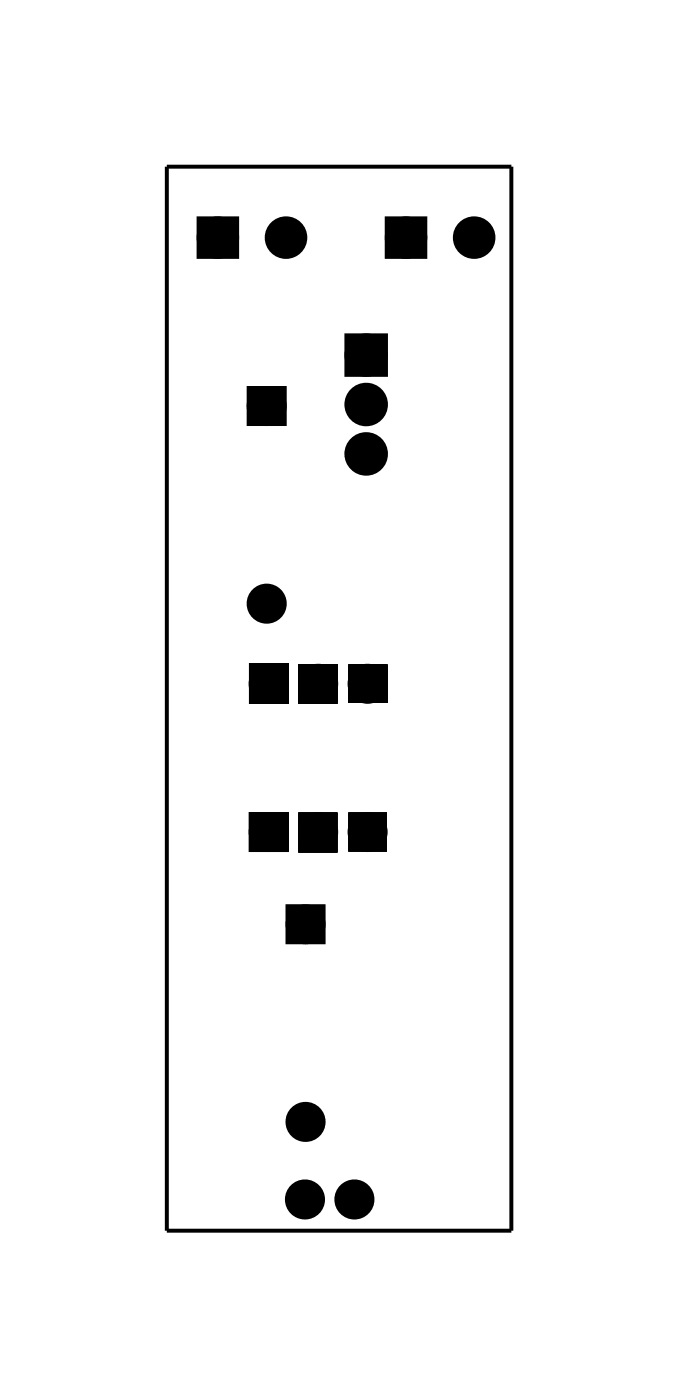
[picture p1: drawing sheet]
<svg xmlns="http://www.w3.org/2000/svg" width="35mm" height="72mm" viewBox="0 0 35 72" stroke-linecap="round" stroke-linejoin="round" font-family="sans-serif">
<path d="M8.6 8.6h17.7v54.7h-17.7z" fill="none" stroke="#000" stroke-width=".2"/>
<path d="M10.4 11.5h1.6v1.5h-1.6zM18 17.5h1.6v1.5h-1.6zM20.1 11.5h1.5v1.5h-1.5zM12.9 34.2h1.9v1.9h-1.9zM13 20.2h1.4v1.4h-1.4zM15.4 34.2h1.9v1.9h-1.9zM18 34.3h1.8v1.7h-1.8zM12.9 41.8h1.9v1.9h-1.9zM13.1 42.1h1.4v1.4h-1.4zM15.4 41.8h1.9v1.9h-1.9zM15 46.8h1.4v1.4h-1.4zM18 41.8h1.8v1.9h-1.8z" fill="#000"/>
<g fill="none" stroke="#000" stroke-width=".66" stroke-linecap="butt">
<path d="M10.4 11.5h1.6v1.5h-1.6zM18 17.5h1.6v1.5h-1.6zM20.1 11.5h1.5v1.5h-1.5zM13 20.2h1.4v1.4h-1.4zM13.1 42.1h1.4v1.4h-1.4zM15 46.8h1.4v1.4h-1.4z"/>
<circle cx="11.2" cy="12.2" r=".76"/>
<circle cx="14.7" cy="12.2" r=".76"/>
<circle cx="18.8" cy="18.3" r=".79"/>
<circle cx="20.9" cy="12.2" r=".76"/>
<circle cx="24.4" cy="12.2" r=".76"/>
<circle cx="13.7" cy="20.9" r=".7"/>
<circle cx="13.7" cy="31" r=".7"/>
<circle cx="13.8" cy="35.2" r=".7"/>
<circle cx="16.3" cy="35.2" r=".7"/>
<circle cx="18.8" cy="20.8" r=".79"/>
<circle cx="18.8" cy="23.3" r=".79"/>
<circle cx="18.9" cy="35.2" r=".7"/>
<circle cx="13.8" cy="42.8" r=".7"/>
<circle cx="15.7" cy="47.5" r=".7"/>
<circle cx="15.7" cy="57.7" r=".7"/>
<circle cx="16.3" cy="42.8" r=".7"/>
<circle cx="18.9" cy="42.8" r=".7"/>
<circle cx="15.7" cy="61.7" r=".7"/>
<circle cx="18.2" cy="61.7" r=".7"/>
</g>
<g fill="#000">
<circle cx="11.2" cy="12.2" r=".76"/>
<circle cx="14.7" cy="12.2" r=".76"/>
<circle cx="18.8" cy="18.3" r=".79"/>
<circle cx="20.9" cy="12.2" r=".76"/>
<circle cx="24.4" cy="12.2" r=".76"/>
<circle cx="13.7" cy="31" r=".7"/>
<circle cx="13.7" cy="20.9" r=".7"/>
<circle cx="13.8" cy="35.2" r=".7"/>
<circle cx="16.3" cy="35.2" r=".7"/>
<circle cx="18.8" cy="23.3" r=".79"/>
<circle cx="18.8" cy="20.8" r=".79"/>
<circle cx="18.9" cy="35.2" r=".7"/>
<circle cx="13.8" cy="42.8" r=".7"/>
<circle cx="15.7" cy="47.5" r=".7"/>
<circle cx="15.7" cy="57.7" r=".7"/>
<circle cx="16.3" cy="42.8" r=".7"/>
<circle cx="18.9" cy="42.8" r=".7"/>
<circle cx="15.7" cy="61.7" r=".7"/>
<circle cx="18.2" cy="61.7" r=".7"/>
</g>
<path d="M12.9 34.2h1.9v1.9h-1.9zM15.4 34.2h1.9v1.9h-1.9zM18 34.3h1.8v1.7h-1.8zM12.9 41.8h1.9v1.9h-1.9zM15.4 41.8h1.9v1.9h-1.9zM18 41.8h1.8v1.9h-1.8z" fill="none" stroke="#000" stroke-width=".15"/>
</svg>
